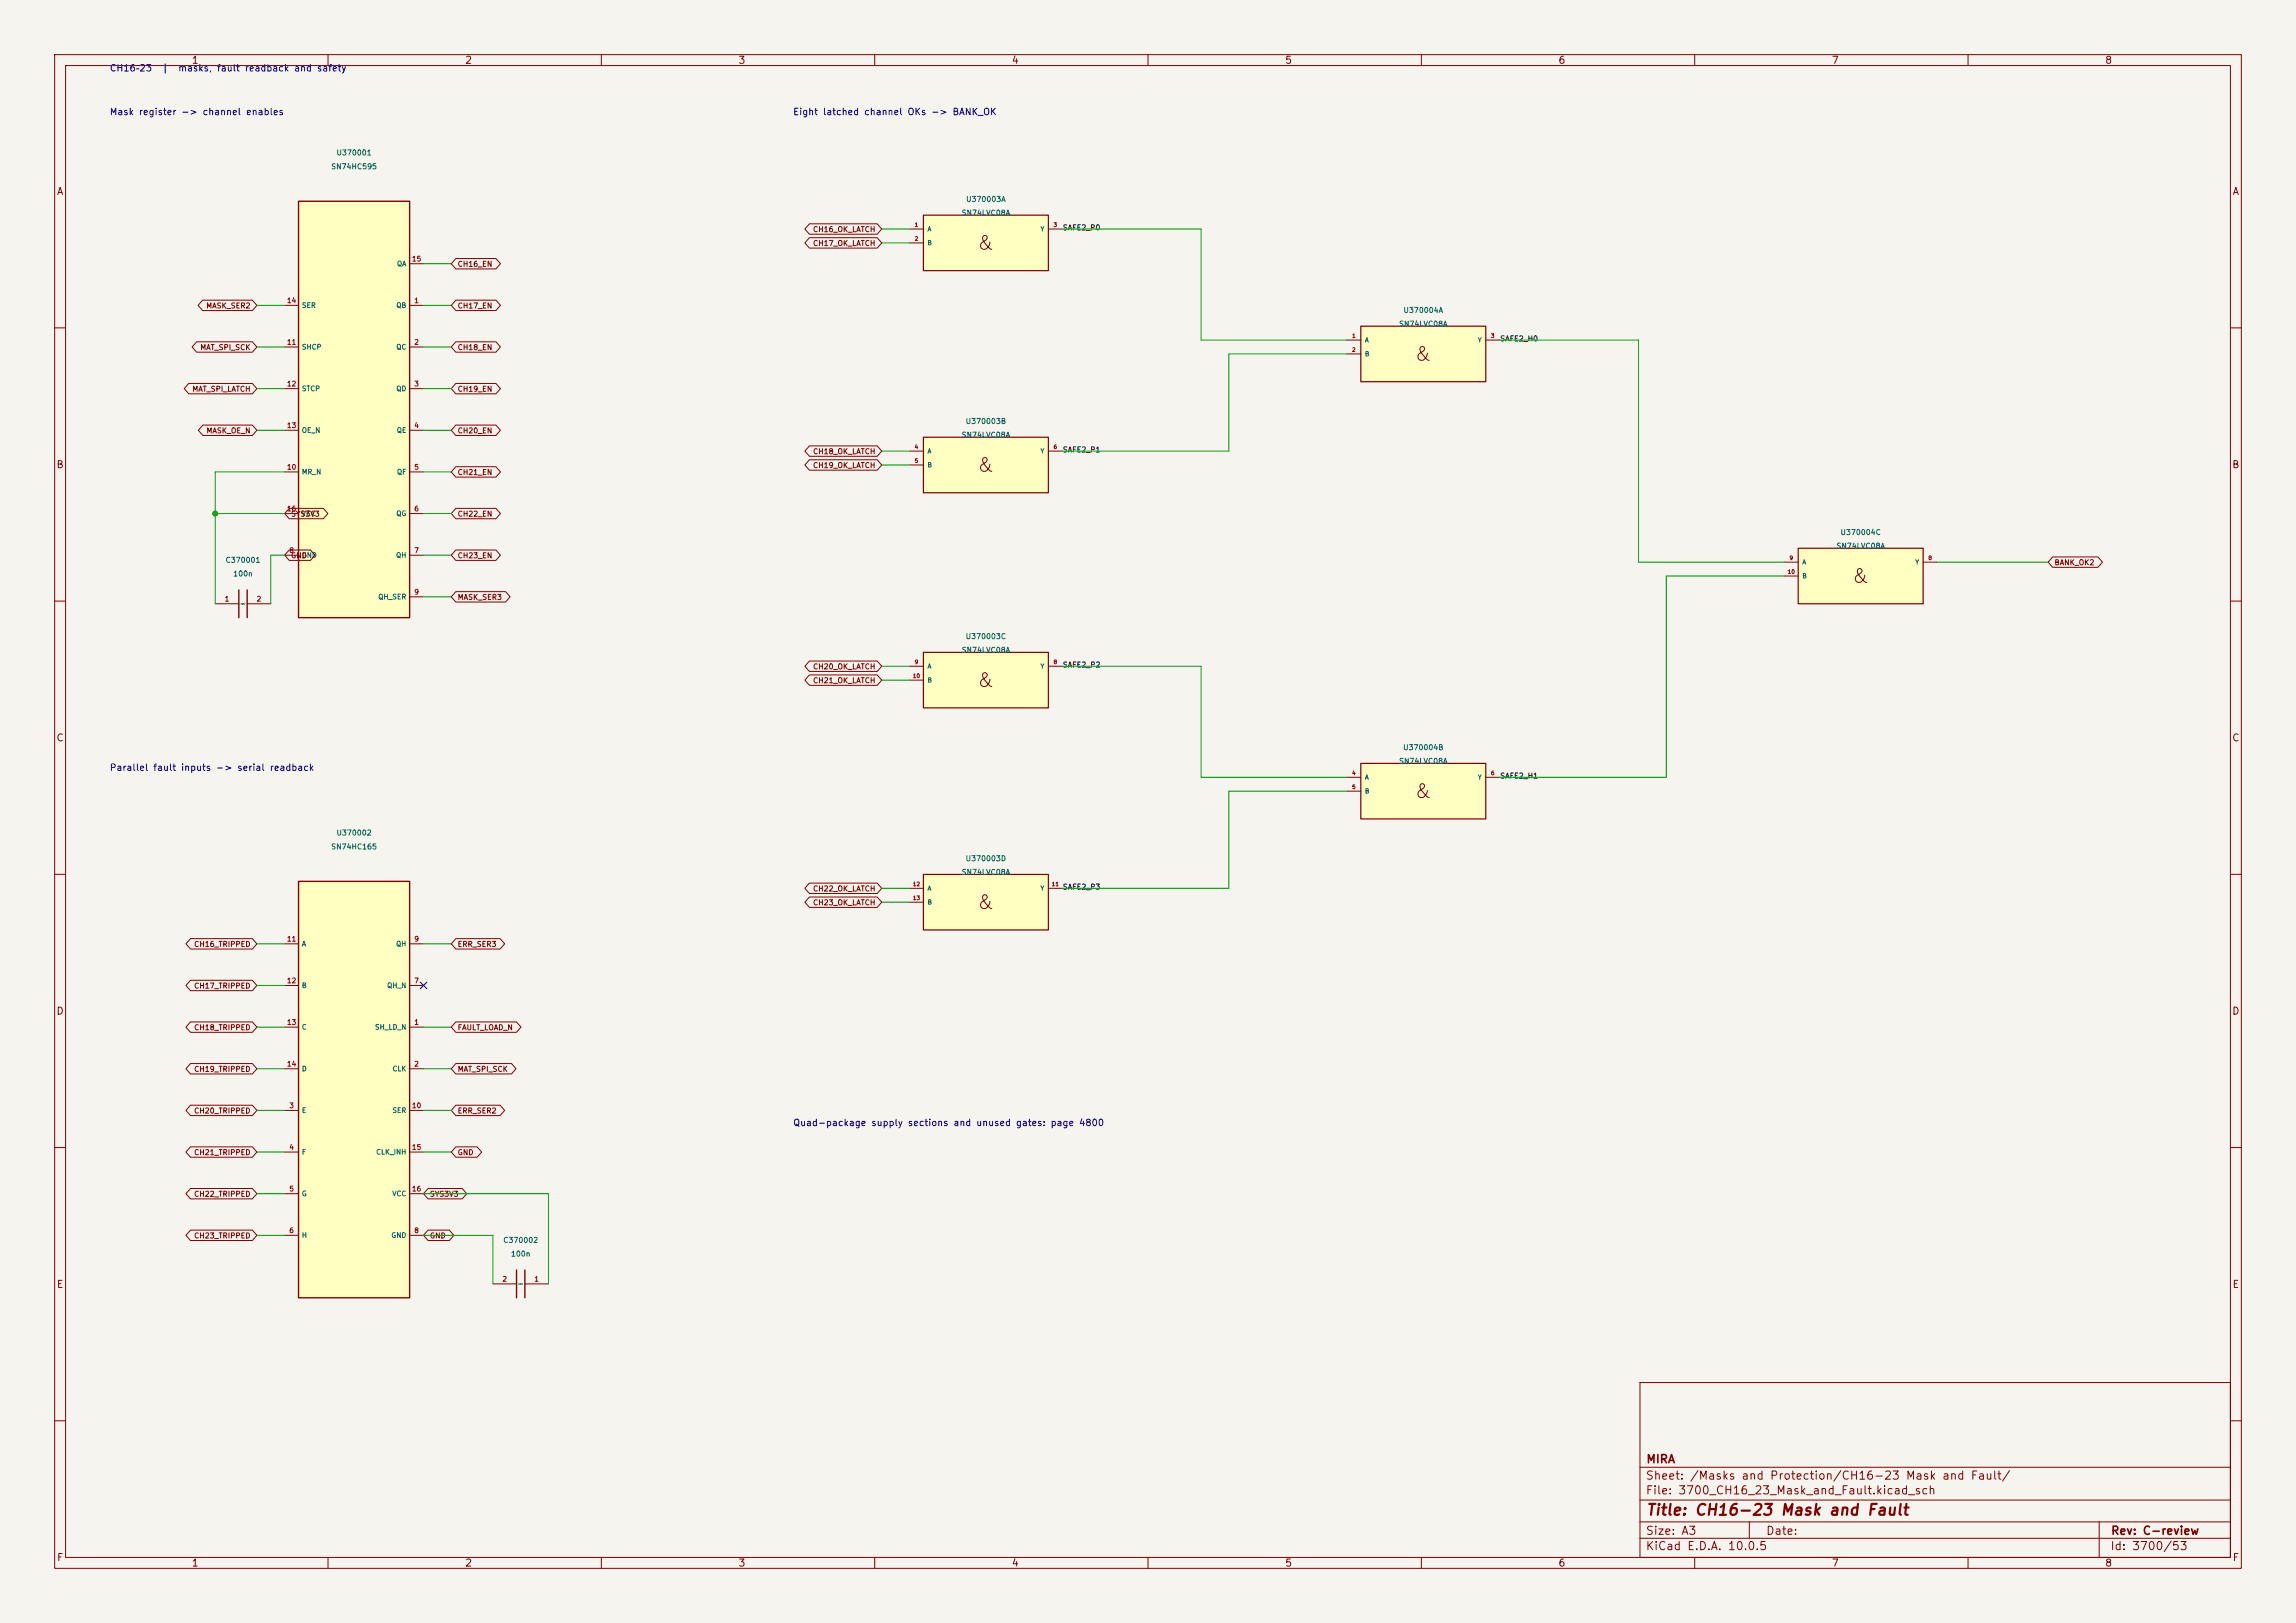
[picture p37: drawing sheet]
<svg xmlns="http://www.w3.org/2000/svg" width="420mm" height="297mm" viewBox="0 0 420 297" stroke-linecap="round" stroke-linejoin="round" font-family="sans-serif">
<defs><g id="words">
<g font-size="2.5" fill="#840000">
<text x="178.5" y="46.4">&amp;</text>
<text x="258.5" y="66.7">&amp;</text>
<text x="178.5" y="87">&amp;</text>
<text x="338.5" y="107.3">&amp;</text>
<text x="178.5" y="126.4">&amp;</text>
<text x="258.5" y="146.7">&amp;</text>
<text x="178.5" y="167">&amp;</text>
</g>
<text font-size="2" fill="#840000" x="301" y="277.8">Title: CH16-23 Mask and Fault</text>
<g font-size="1.5" fill="#840000">
<text x="301" y="268.1">MIRA</text>
<text x="300.9" y="273.8">File: 3700_CH16_23_Mask_and_Fault.kicad_sch</text>
<text x="300.9" y="271.1">Sheet: /Masks and Protection/CH16-23 Mask and Fault/</text>
<text x="300.9" y="281.2">Size: A3</text>
<text x="322.9" y="281.2">Date:</text>
<text x="386" y="281.2">Rev: C-review</text>
<text x="300.9" y="284">KiCad E.D.A. 10.0.5</text>
<text x="385.9" y="284">Id: 3700/53</text>
</g>
<g font-size="1.3" fill="#840000">
<text x="35" y="12">1</text>
<text x="85" y="12">2</text>
<text x="135" y="12">3</text>
<text x="185" y="12">4</text>
<text x="235" y="12">5</text>
<text x="285" y="12">6</text>
<text x="335" y="12">7</text>
<text x="385" y="12">8</text>
<text x="10.3" y="36">A</text>
<text x="408.3" y="36">A</text>
<text x="10.2" y="86">B</text>
<text x="408.2" y="86">B</text>
<text x="10.2" y="136">C</text>
<text x="408.2" y="136">C</text>
<text x="10.2" y="186">D</text>
<text x="408.2" y="186">D</text>
<text x="10.3" y="236">E</text>
<text x="408.3" y="236">E</text>
<text x="10.3" y="286">F</text>
<text x="35" y="287">1</text>
<text x="85" y="287">2</text>
<text x="135" y="287">3</text>
<text x="185" y="287">4</text>
<text x="235" y="287">5</text>
<text x="285" y="287">6</text>
<text x="335" y="287">7</text>
<text x="385" y="287">8</text>
<text x="408.3" y="286">F</text>
</g>
<g font-size="1.2" fill="#0000c2">
<text x="20" y="13.4">CH16–23</text>
<text x="29.5" y="13.4">|</text>
<text x="32.5" y="13.4">masks, fault readback and safety</text>
<text x="20" y="21.4">Mask register -&gt; channel enables</text>
<text x="145" y="21.4">Eight latched channel OKs -&gt; BANK_OK</text>
<text x="20" y="141.4">Parallel fault inputs -&gt; serial readback</text>
<text x="145" y="206.4">Quad-package supply sections and unused gates: page 4800</text>
</g>
<g font-size="1" fill="#006464">
<text x="61.5" y="28.7">U370001</text>
<text x="60.5" y="31.2">SN74HC595</text>
<text x="175.8" y="39.7">SN74LVC08A</text>
<text x="176.6" y="37.2">U370003A</text>
<text x="255.8" y="60">SN74LVC08A</text>
<text x="256.6" y="57.5">U370004A</text>
<text x="176.6" y="77.8">U370003B</text>
<text x="175.8" y="80.3">SN74LVC08A</text>
<text x="335.8" y="100.6">SN74LVC08A</text>
<text x="336.6" y="98.1">U370004C</text>
<text x="41.2" y="103.2">C370001</text>
<text x="42.6" y="105.7">100n</text>
<text x="175.8" y="119.7">SN74LVC08A</text>
<text x="176.6" y="117.2">U370003C</text>
<text x="256.6" y="137.5">U370004B</text>
<text x="255.8" y="140">SN74LVC08A</text>
<text x="60.5" y="155.7">SN74HC165</text>
<text x="61.5" y="153.1">U370002</text>
<text x="175.8" y="160.3">SN74LVC08A</text>
<text x="176.6" y="157.8">U370003D</text>
<text x="92" y="227.7">C370002</text>
<text x="93.4" y="230.2">100n</text>
</g>
<g font-size="1" fill="#840000">
<text x="148.6" y="42.7">CH16_OK_LATCH</text>
<text x="148.6" y="45.2">CH17_OK_LATCH</text>
<text x="83.6" y="49">CH16_EN</text>
<text x="37.6" y="56.7">MASK_SER2</text>
<text x="83.6" y="56.7">CH17_EN</text>
<text x="36.5" y="64.3">MAT_SPI_SCK</text>
<text x="83.6" y="64.3">CH18_EN</text>
<text x="35.1" y="71.9">MAT_SPI_LATCH</text>
<text x="83.6" y="71.9">CH19_EN</text>
<text x="37.7" y="79.5">MASK_OE_N</text>
<text x="83.6" y="79.5">CH20_EN</text>
<text x="148.6" y="83.3">CH18_OK_LATCH</text>
<text x="83.6" y="87.1">CH21_EN</text>
<text x="148.6" y="85.9">CH19_OK_LATCH</text>
<text x="53.1" y="94.8">SYS3V3</text>
<text x="83.6" y="94.8">CH22_EN</text>
<text x="53.1" y="102.4">GND</text>
<text x="83.6" y="102.4">CH23_EN</text>
<text x="375.7" y="103.7">BANK_OK2</text>
<text x="83.6" y="110">MASK_SER3</text>
<text x="148.6" y="122.7">CH20_OK_LATCH</text>
<text x="148.6" y="125.2">CH21_OK_LATCH</text>
<text x="148.6" y="163.3">CH22_OK_LATCH</text>
<text x="148.6" y="165.9">CH23_OK_LATCH</text>
<text x="35.4" y="173.5">CH16_TRIPPED</text>
<text x="83.6" y="173.5">ERR_SER3</text>
<text x="35.4" y="181.1">CH17_TRIPPED</text>
<text x="35.4" y="188.7">CH18_TRIPPED</text>
<text x="83.6" y="188.7">FAULT_LOAD_N</text>
<text x="35.4" y="196.4">CH19_TRIPPED</text>
<text x="83.6" y="196.4">MAT_SPI_SCK</text>
<text x="35.4" y="204">CH20_TRIPPED</text>
<text x="83.6" y="204">ERR_SER2</text>
<text x="35.4" y="211.6">CH21_TRIPPED</text>
<text x="83.6" y="211.6">GND</text>
<text x="35.4" y="219.2">CH22_TRIPPED</text>
<text x="78.5" y="219.2">SYS3V3</text>
<text x="35.4" y="226.8">CH23_TRIPPED</text>
<text x="78.5" y="226.8">GND</text>
</g>
<g font-size="1" fill="#0f0f0f">
<text x="194.3" y="42.4">SAFE2_P0</text>
<text x="274.3" y="62.7">SAFE2_H0</text>
<text x="194.3" y="83">SAFE2_P1</text>
<text x="194.3" y="122.4">SAFE2_P2</text>
<text x="274.3" y="142.7">SAFE2_H1</text>
<text x="194.3" y="163">SAFE2_P3</text>
</g>
<g font-size=".9" fill="#006464">
<text x="72.5" y="48.9">QA</text>
<text x="55.1" y="56.6">SER</text>
<text x="72.4" y="56.6">QB</text>
<text x="55.1" y="64.2">SHCP</text>
<text x="72.4" y="64.2">QC</text>
<text x="55.1" y="71.8">STCP</text>
<text x="72.4" y="71.8">QD</text>
<text x="55.1" y="79.4">OE_N</text>
<text x="72.5" y="79.4">QE</text>
<text x="55.1" y="87">MR_N</text>
<text x="72.5" y="87">QF</text>
<text x="55.1" y="94.7">VCC</text>
<text x="72.4" y="94.7">QG</text>
<text x="55.1" y="102.3">GND</text>
<text x="72.4" y="102.3">QH</text>
<text x="44.2" y="111.2">~</text>
<text x="69.1" y="109.9">QH_SER</text>
<text x="55.1" y="173.4">A</text>
<text x="72.4" y="173.4">QH</text>
<text x="55.1" y="181">B</text>
<text x="70.7" y="181">QH_N</text>
<text x="55.1" y="188.6">C</text>
<text x="68.5" y="188.6">SH_LD_N</text>
<text x="55.1" y="196.3">D</text>
<text x="71.7" y="196.3">CLK</text>
<text x="55.1" y="203.9">E</text>
<text x="71.7" y="203.9">SER</text>
<text x="55.1" y="211.5">F</text>
<text x="68.7" y="211.5">CLK_INH</text>
<text x="55.1" y="219.1">G</text>
<text x="71.7" y="219.1">VCC</text>
<text x="55.1" y="226.7">H</text>
<text x="71.5" y="226.7">GND</text>
<text x="94.7" y="235.6">~</text>
</g>
<g font-size=".9" fill="#a90000">
<text x="75.3" y="48.1">15</text>
<text x="52.4" y="55.7">14</text>
<text x="75.7" y="55.7">1</text>
<text x="52.4" y="63.3">11</text>
<text x="75.7" y="63.3">2</text>
<text x="52.4" y="70.9">12</text>
<text x="75.7" y="70.9">3</text>
<text x="52.4" y="78.5">13</text>
<text x="75.7" y="78.5">4</text>
<text x="52.4" y="86.2">10</text>
<text x="75.7" y="86.2">5</text>
<text x="52.4" y="93.8">16</text>
<text x="75.7" y="93.8">6</text>
<text x="52.8" y="101.4">8</text>
<text x="75.7" y="101.4">7</text>
<text x="41" y="110.3">1</text>
<text x="46.9" y="110.3">2</text>
<text x="75.7" y="109">9</text>
<text x="52.4" y="172.5">11</text>
<text x="75.7" y="172.5">9</text>
<text x="52.4" y="180.1">12</text>
<text x="75.7" y="180.1">7</text>
<text x="52.4" y="187.8">13</text>
<text x="75.7" y="187.8">1</text>
<text x="52.4" y="195.4">14</text>
<text x="75.7" y="195.4">2</text>
<text x="52.8" y="203">3</text>
<text x="75.3" y="203">10</text>
<text x="52.8" y="210.6">4</text>
<text x="75.3" y="210.6">15</text>
<text x="52.8" y="218.2">5</text>
<text x="75.3" y="218.2">16</text>
<text x="52.8" y="225.9">6</text>
<text x="75.7" y="225.9">8</text>
<text x="91.8" y="234.7">2</text>
<text x="97.7" y="234.7">1</text>
</g>
<g font-size=".8" fill="#006464">
<text x="169.6" y="42.5">A</text>
<text x="169.6" y="45.1">B</text>
<text x="190.2" y="42.5">Y</text>
<text x="249.6" y="62.8">A</text>
<text x="249.6" y="65.4">B</text>
<text x="270.2" y="62.8">Y</text>
<text x="169.6" y="83.2">A</text>
<text x="190.2" y="83.2">Y</text>
<text x="169.6" y="85.7">B</text>
<text x="329.6" y="103.5">A</text>
<text x="329.6" y="106">B</text>
<text x="350.3" y="103.5">Y</text>
<text x="169.6" y="122.5">A</text>
<text x="169.6" y="125.1">B</text>
<text x="190.2" y="122.5">Y</text>
<text x="249.6" y="142.9">A</text>
<text x="270.2" y="142.9">Y</text>
<text x="249.6" y="145.4">B</text>
<text x="169.6" y="163.2">A</text>
<text x="169.6" y="165.7">B</text>
<text x="190.2" y="163.2">Y</text>
</g>
<g font-size=".7" fill="#a90000">
<text x="167.2" y="41.7">1</text>
<text x="192.6" y="41.7">3</text>
<text x="167.2" y="44.2">2</text>
<text x="247.2" y="62">1</text>
<text x="247.2" y="64.5">2</text>
<text x="272.6" y="62">3</text>
<text x="167.2" y="82.3">4</text>
<text x="192.6" y="82.3">6</text>
<text x="167.2" y="84.9">5</text>
<text x="326.9" y="105.2">10</text>
<text x="327.3" y="102.6">9</text>
<text x="352.7" y="102.6">8</text>
<text x="166.9" y="124.2">10</text>
<text x="167.2" y="121.7">9</text>
<text x="192.6" y="121.7">8</text>
<text x="247.2" y="142">4</text>
<text x="272.6" y="142">6</text>
<text x="247.2" y="144.5">5</text>
<text x="166.9" y="162.3">12</text>
<text x="166.9" y="164.9">13</text>
<text x="192.3" y="162.3">11</text>
</g>
</g></defs>
<path d="M0 0h420v297h-420z" fill="#f5f4ef" stroke="#f5f4ef" stroke-width=".18"/>
<g fill="none" stroke="#840000" stroke-width=".18">
<path d="M10 10h400v277h-400zM12 12h396v273h-396zM60 10v2M110 10v2M160 10v2M210 10v2M260 10v2M310 10v2M360 10v2M10 60h2M408 60h2M10 110h2"/>
<path d="M408 110h2M10 160h2M408 160h2M10 210h2M408 210h2M300 253h108v32h-108zM10 260h2M300 278.5h108M300 274.5h108M300 268.5h108M320 278.5v3M384 278.5v6.5"/>
<path d="M408 260h2M60 285v2M110 285v2M160 285v2M210 285v2M260 285v2M300 281.5h108M310 285v2M360 285v2"/>
</g>
<path d="M248.9 139.7h22.9v10.2h-22.9z" fill="#ffffc2"/>
<path d="M248.9 139.7h22.9v10.2h-22.9z" fill="none" stroke="#840000" stroke-width=".22"/>
<path d="M246.4 142.2h2.5M246.4 144.8h2.5M271.8 142.2h2.5" fill="none" stroke="#840000" stroke-width=".18"/>
<path d="M168.9 160h22.9v10.2h-22.9z" fill="#ffffc2"/>
<path d="M168.9 160h22.9v10.2h-22.9z" fill="none" stroke="#840000" stroke-width=".22"/>
<path d="M166.4 162.6h2.5M166.4 165.1h2.5M191.8 162.6h2.5" fill="none" stroke="#840000" stroke-width=".18"/>
<path d="M328.9 100.3h22.9v10.2h-22.9z" fill="#ffffc2"/>
<path d="M328.9 100.3h22.9v10.2h-22.9z" fill="none" stroke="#840000" stroke-width=".22"/>
<path d="M326.4 102.9h2.5M326.4 105.4h2.5M351.8 102.9h2.5" fill="none" stroke="#840000" stroke-width=".18"/>
<path d="M248.9 59.7h22.9v10.2h-22.9z" fill="#ffffc2"/>
<path d="M248.9 59.7h22.9v10.2h-22.9z" fill="none" stroke="#840000" stroke-width=".22"/>
<path d="M246.4 62.2h2.5M246.4 64.8h2.5M271.8 62.2h2.5" fill="none" stroke="#840000" stroke-width=".18"/>
<path d="M168.9 39.4h22.9v10.1h-22.9z" fill="#ffffc2"/>
<path d="M168.9 39.4h22.9v10.1h-22.9z" fill="none" stroke="#840000" stroke-width=".22"/>
<path d="M166.4 41.9h2.5M166.4 44.5h2.5M191.8 41.9h2.5M39.4 110.5h4.3M45.2 110.5h4.3" fill="none" stroke="#840000" stroke-width=".18"/>
<path d="M43.7 108v5M45.2 108v5" fill="none" stroke="#840000" stroke-width=".25"/>
<path d="M168.9 119.4h22.9v10.1h-22.9z" fill="#ffffc2"/>
<path d="M168.9 119.4h22.9v10.1h-22.9z" fill="none" stroke="#840000" stroke-width=".22"/>
<path d="M166.4 121.9h2.5M166.4 124.5h2.5M191.8 121.9h2.5M90.2 234.9h4.3M96 234.9h4.3" fill="none" stroke="#840000" stroke-width=".18"/>
<path d="M94.5 232.4v5.1M96 232.4v5.1" fill="none" stroke="#840000" stroke-width=".25"/>
<path d="M54.6 161.3h20.3v76.2h-20.3z" fill="#ffffc2"/>
<path d="M54.6 161.3h20.3v76.2h-20.3z" fill="none" stroke="#840000" stroke-width=".25"/>
<g fill="none" stroke="#840000" stroke-width=".18">
<path d="M52.1 172.7h2.5M74.9 172.7h2.6M52.1 188h2.5M52.1 195.6h2.5M52.1 180.3h2.5M74.9 188h2.6M74.9 195.6h2.6M74.9 180.3h2.6M52.1 203.2h2.5M52.1 210.8h2.5M52.1 218.4h2.5M74.9 203.2h2.6"/>
<path d="M74.9 210.8h2.6M74.9 218.4h2.6M52.1 226.1h2.5M74.9 226.1h2.6"/>
</g>
<path d="M168.9 80h22.9v10.2h-22.9z" fill="#ffffc2"/>
<path d="M168.9 80h22.9v10.2h-22.9z" fill="none" stroke="#840000" stroke-width=".22"/>
<path d="M166.4 82.6h2.5M166.4 85.1h2.5M191.8 82.6h2.5" fill="none" stroke="#840000" stroke-width=".18"/>
<path d="M54.6 36.8h20.3v76.2h-20.3z" fill="#ffffc2"/>
<path d="M54.6 36.8h20.3v76.2h-20.3z" fill="none" stroke="#840000" stroke-width=".25"/>
<g fill="none" stroke="#840000" stroke-width=".18">
<path d="M37.1 54.9h9.1l.8 1-.8 .9h-9.1l-.9-.9zM52.1 55.9h2.5M74.9 55.9h2.6M74.9 48.3h2.6M83.4 54.9h7.3l.8 1-.8 .9h-7.3l-.9-.9zM83.4 47.3h7.3l.8 1-.8 .9h-7.3l-.9-.9zM148.1 41h12.4l.8 .9-.8 1h-12.4l-.9-1zM148.1 43.5h12.4l.8 1-.8 .9h-12.4l-.9-.9zM34.5 70.2h11.7l.8 .9-.8 1h-11.7l-.8-1zM36 62.5h10.2l.8 1-.8 1h-10.2l-.9-1zM37.1 77.8h9.1l.8 .9-.8 1h-9.1l-.8-1zM52.1 63.5h2.5"/>
<path d="M52.1 71.1h2.5M52.1 78.7h2.5M74.9 63.5h2.6M74.9 71.1h2.6M74.9 78.7h2.6M83.4 62.5h7.3l.8 1-.8 1h-7.3l-.9-1zM83.4 77.8h7.3l.8 .9-.8 1h-7.3l-.9-1zM83.4 70.2h7.3l.8 .9-.8 1h-7.3l-.9-1zM52.1 86.4h2.5M52.1 94h2.5M52.9 93h6.2l.9 1-.9 .9h-6.2l-.8-.9zM74.9 86.4h2.6"/>
<path d="M74.9 94h2.6M83.4 93h7.3l.8 1-.8 .9h-7.3l-.9-.9zM83.4 85.4h7.3l.8 1-.8 .9h-7.3l-.9-.9zM148.1 81.6h12.4l.8 1-.8 .9h-12.4l-.9-.9zM148.1 84.1h12.4l.8 1-.8 .9h-12.4l-.9-.9zM52.1 101.6h2.5M52.9 100.6h3.9l.8 1-.8 1h-3.9l-.8-1zM74.9 101.6h2.6M74.9 109.2h2.6M83.4 100.6h7.3l.8 1-.8 1h-7.3l-.9-1zM83.4 108.3h9.1l.8 .9-.8 1h-9.1l-.9-1zM375.5 101.9h8.3l.8 1-.8 .9h-8.3l-.9-.9z"/>
<path d="M148.1 121h12.4l.8 .9-.8 1h-12.4l-.9-1zM148.1 123.5h12.4l.8 1-.8 .9h-12.4l-.9-.9zM34.8 179.4h11.4l.8 .9-.8 1h-11.4l-.8-1zM34.8 171.8h11.4l.8 .9-.8 1h-11.4l-.8-1zM83.4 171.8h8.1l.8 .9-.8 1h-8.1l-.9-1zM148.1 161.6h12.4l.8 1-.8 .9h-12.4l-.9-.9zM148.1 164.1h12.4l.8 1-.8 1h-12.4l-.9-1zM34.8 187h11.4l.8 1-.8 .9h-11.4l-.8-.9zM34.8 194.6h11.4l.8 1-.8 .9h-11.4l-.8-.9zM83.4 187h11.1l.8 1-.8 .9h-11.1l-.9-.9zM83.4 194.6h10.2l.8 1-.8 .9h-10.2l-.9-.9zM34.8 217.5h11.4l.8 .9-.8 1h-11.4l-.8-1z"/>
<path d="M34.8 209.9h11.4l.8 .9-.8 1h-11.4l-.8-1zM34.8 202.2h11.4l.8 1-.8 1h-11.4l-.8-1zM78.3 217.5h6.2l.9 .9-.9 1h-6.2l-.8-1zM83.4 209.9h3.9l.8 .9-.8 1h-3.9l-.9-1zM83.4 202.2h8.1l.8 1-.8 1h-8.1l-.9-1zM34.8 225.1h11.4l.8 1-.8 .9h-11.4l-.8-.9zM78.3 225.1h3.9l.8 1-.8 .9h-3.9l-.8-.9z"/>
</g>
<g fill="none" stroke="#009600" stroke-width=".18">
<path d="M47 55.9h5.1M77.5 48.3h5M77.5 55.9h5M161.3 41.9h5.1M161.3 44.5h5.1M194.3 41.9h25.4v20.3h26.7M47 63.5h5.1M47 78.7h5.1M47 71.1h5.1M77.5 63.5h5M77.5 78.7h5M77.5 71.1h5"/>
<path d="M246.4 64.8h-21.6v17.8h-30.5M274.3 62.2h25.4v40.7h26.7M39.4 94h12.7M52.1 86.4h-12.7v24.1M77.5 86.4h5M77.5 94h5M161.3 82.6h5.1M161.3 85.1h5.1M52.1 101.6h-2.6v8.9M77.5 101.6h5M77.5 109.2h5M326.4 105.4h-21.6v36.8h-30.5"/>
<path d="M354.3 102.9h20.3M161.3 124.5h5.1M161.3 121.9h5.1M194.3 121.9h25.4v20.3h26.7M246.4 144.8h-21.6v17.8h-30.5M47 172.7h5.1M77.5 172.7h5M161.3 162.6h5.1M161.3 165.1h5.1M47 180.3h5.1M47 195.6h5.1M47 188h5.1"/>
<path d="M77.5 195.6h5M77.5 188h5M47 218.4h5.1M47 210.8h5.1M47 203.2h5.1M77.5 218.4h22.8v16.5M77.5 210.8h5M77.5 203.2h5M47 226.1h5.1M77.5 226.1h12.7v8.8"/>
</g>
<path d="M76.9 179.7l1.2 1.2M78.1 179.7l-1.2 1.2" fill="none" stroke="#000084" stroke-width=".18"/>
<circle cx="39.4" cy="94" r=".46" fill="#009600" stroke="#009600" stroke-width=".18"/>
<use href="#words"/>
</svg>
